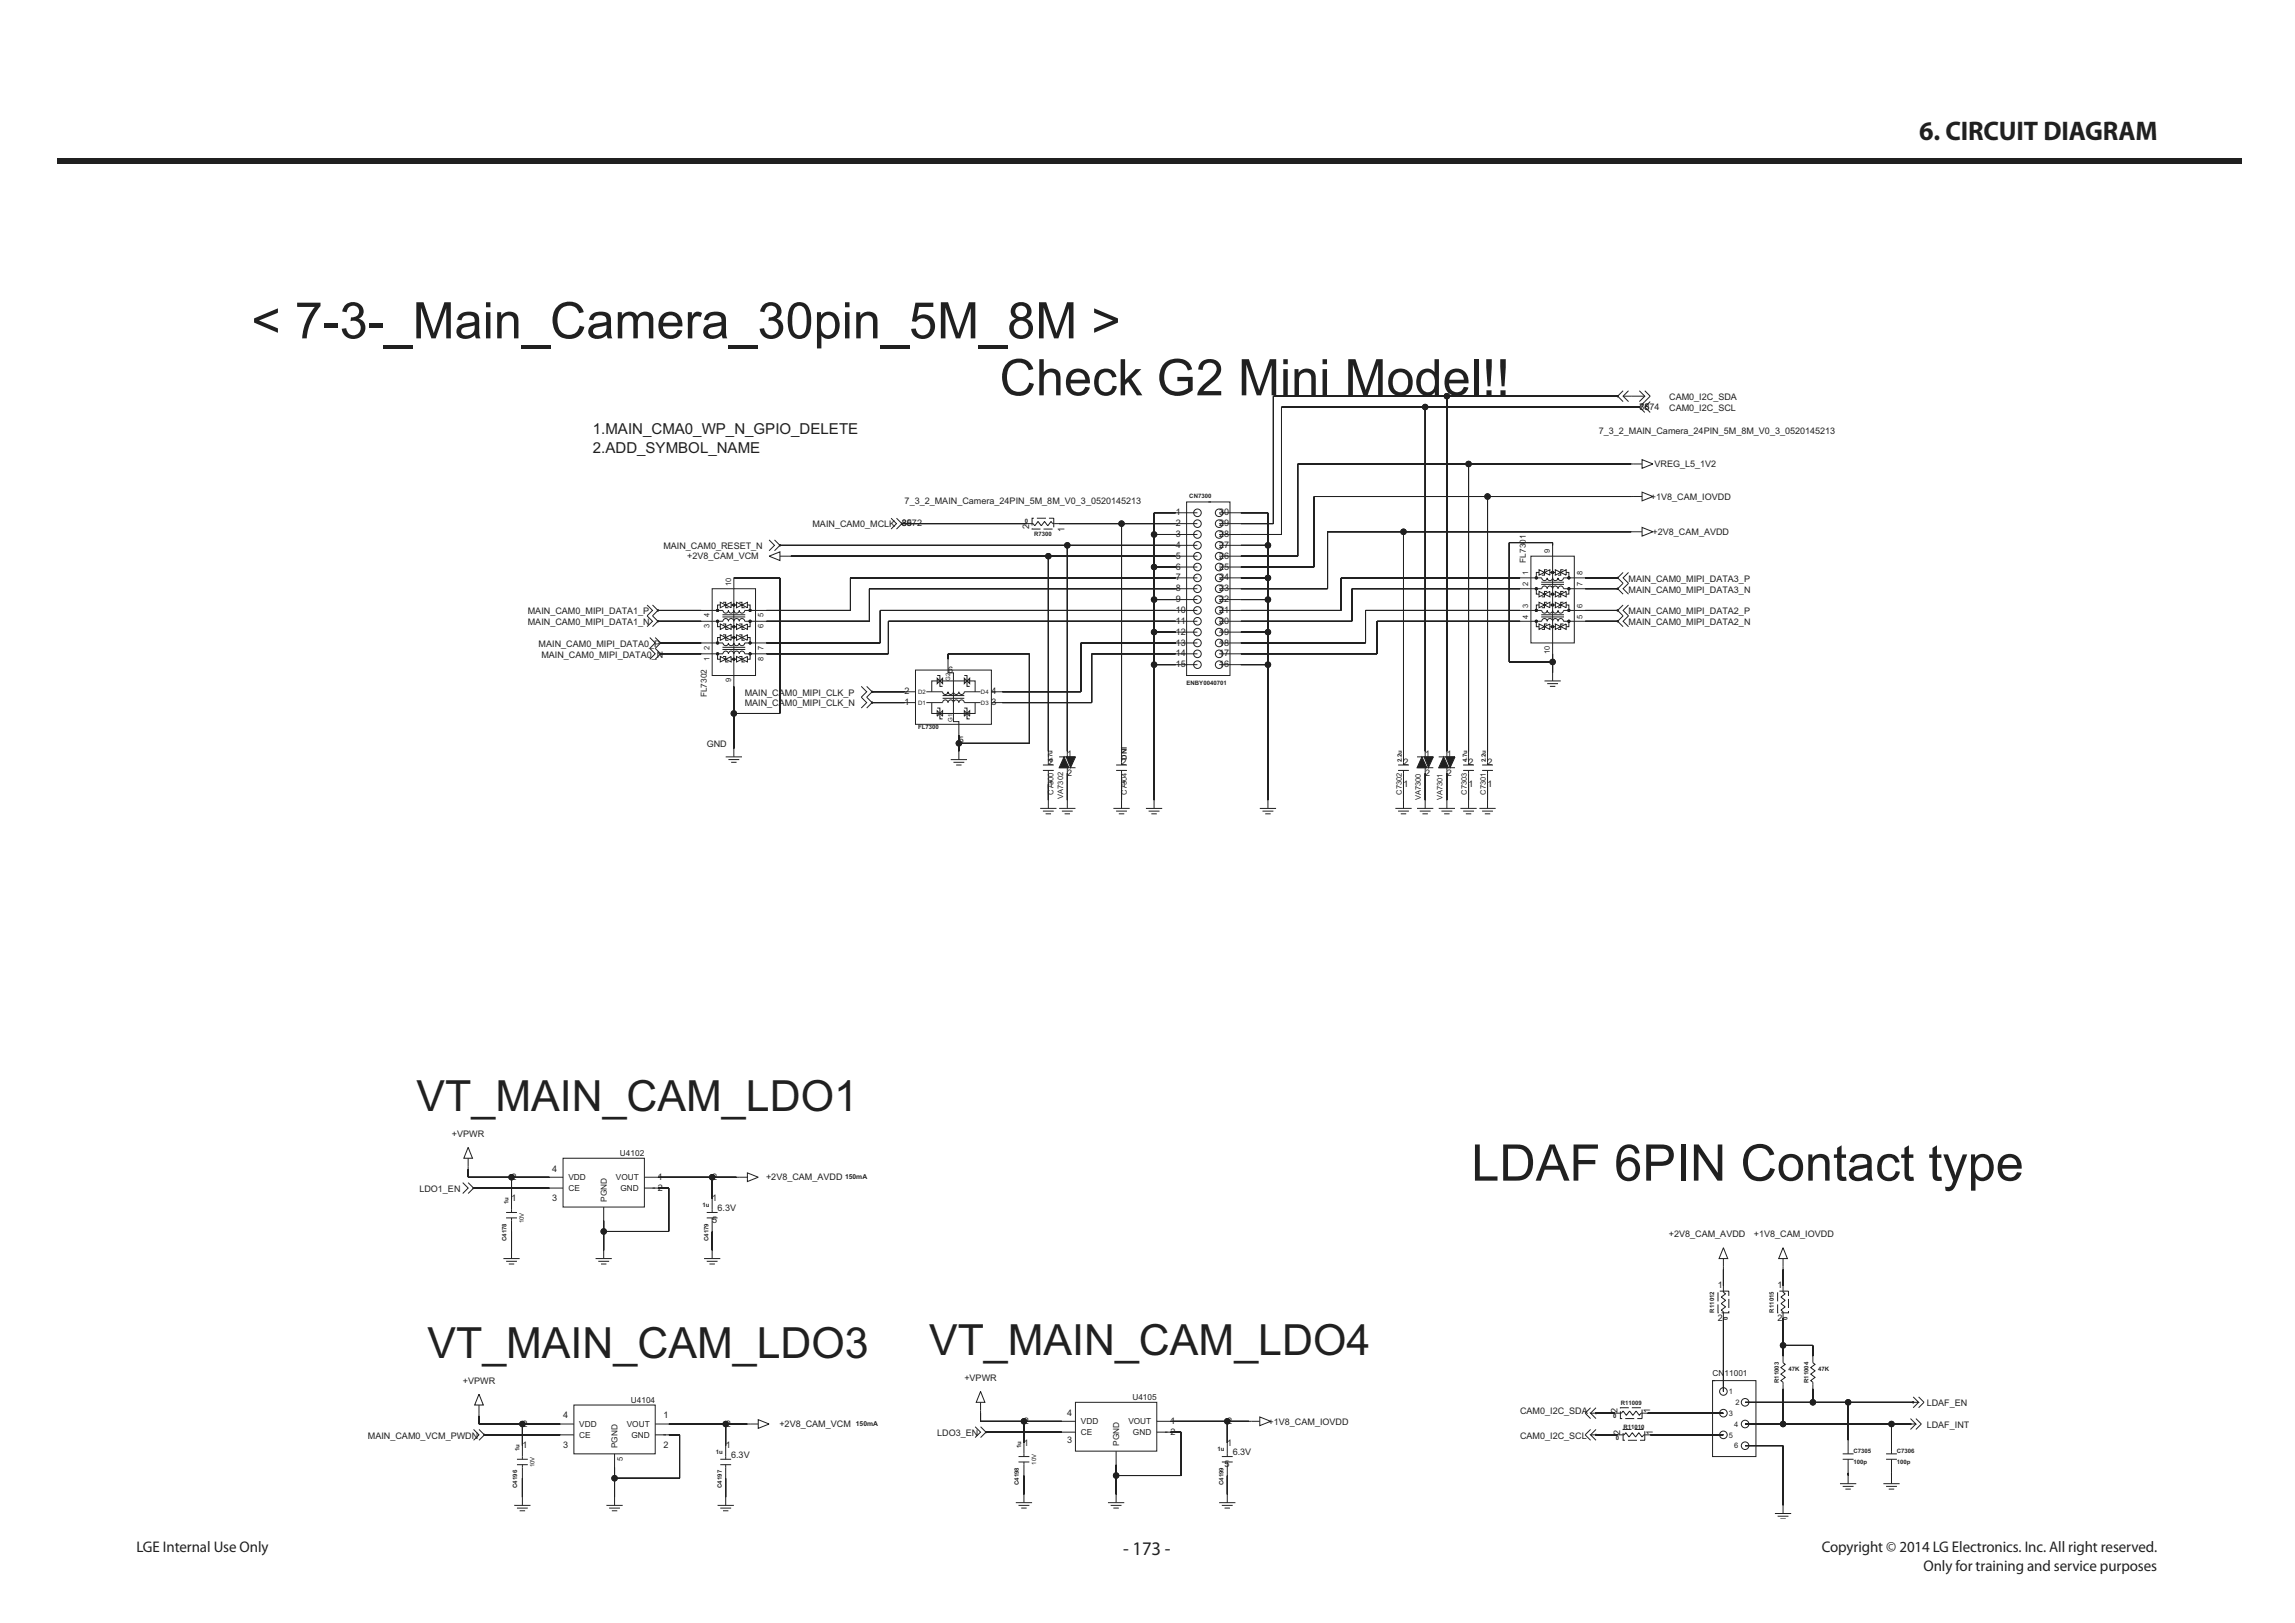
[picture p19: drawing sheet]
<svg xmlns="http://www.w3.org/2000/svg" width="420mm" height="297mm" viewBox="0 0 420 297" stroke-linecap="round" stroke-linejoin="round" font-family="sans-serif">
<defs><g id="words">
<g font-size="9.2" fill="#231f20">
<text x="46" y="61.9">&lt; 7-3-_Main_Camera_30pin_5M_8M &gt;</text>
<text x="183" y="72.4">Check G2 Mini Model!!</text>
<text x="269.4" y="216.1">LDAF 6PIN Contact type</text>
</g>
<g font-size="7.9" fill="#231f20">
<text x="76.3" y="203.3">VT_MAIN_CAM_LDO1</text>
<text x="78.3" y="248.5">VT_MAIN_CAM_LDO3</text>
<text x="170.1" y="248">VT_MAIN_CAM_LDO4</text>
</g>
<text font-size="4.9" fill="#231f20" x="351.4" y="25.7">6. CIRCUIT DIAGRAM</text>
<text font-size="3.5" fill="#231f20" x="205.6" y="284.6">- 173 -</text>
<g font-size="2.8" fill="#231f20">
<text x="108.5" y="79.5">1.MAIN_CMA0_WP_N_GPIO_DELETE</text>
<text x="108.5" y="82.9">2.ADD_SYMBOL_NAME</text>
<text x="25" y="284.1">LGE Internal Use Only</text>
<text x="333.5" y="284.1">Copyright © 2014 LG Electronics. Inc. All right reserved.</text>
<text x="352.2" y="287.5">Only for training and service purposes</text>
</g>
<g font-size="1.7" fill="#231f20">
<text x="300.1" y="75">78</text>
<text x="300.1" y="75">3574</text>
<text x="305.6" y="75.2">CAM0_I2C_SCL</text>
<text x="305.6" y="73.2">CAM0_I2C_SDA</text>
<text x="292.7" y="79.4">7_3_2_MAIN_Camera_24PIN_5M_8M_V0_3_0520145213</text>
<text x="302.9" y="85.5">VREG_L5_1V2</text>
<text x="165.6" y="92.3">7_3_2_MAIN_Camera_24PIN_5M_8M_V0_3_0520145213</text>
<text x="215.3" y="94.3">1</text>
<text x="223.2" y="94.3">30</text>
<text x="302.2" y="91.5">+1V8_CAM_IOVDD</text>
<text x="121.4" y="100.5">MAIN_CAM0_RESET_N</text>
<text x="148.7" y="96.5">MAIN_CAM0_MCLK</text>
<text x="165.1" y="96.3">80</text>
<text x="165.1" y="96.3">3572</text>
<text x="188.4" y="96.8" transform="rotate(-90 188.4 96.8)">2</text>
<text x="194.9" y="97.3" transform="rotate(-90 194.9 97.3)">1</text>
<text x="215.3" y="100.3">4</text>
<text x="215.3" y="98.3">3</text>
<text x="215.3" y="96.3">2</text>
<text x="223.2" y="100.3">27</text>
<text x="223.2" y="98.3">28</text>
<text x="223.2" y="96.3">29</text>
<text x="302.5" y="97.9">+2V8_CAM_AVDD</text>
<text x="125.8" y="102.4">+2V8_CAM_VCM</text>
<text x="215.3" y="106.2">7</text>
<text x="215.3" y="104.2">6</text>
<text x="215.3" y="102.3">5</text>
<text x="223.2" y="106.2">24</text>
<text x="223.2" y="104.2">25</text>
<text x="223.2" y="102.3">26</text>
<text x="298.1" y="106.5">MAIN_CAM0_MIPI_DATA3_P</text>
<text x="96.6" y="112.4">MAIN_CAM0_MIPI_DATA1_P</text>
<text x="215.3" y="112.2">10</text>
<text x="215.3" y="110.2">9</text>
<text x="215.3" y="108.2">8</text>
<text x="223.2" y="112.2">21</text>
<text x="223.2" y="110.2">22</text>
<text x="223.2" y="108.2">23</text>
<text x="298.1" y="112.4">MAIN_CAM0_MIPI_DATA2_P</text>
<text x="298.1" y="108.4">MAIN_CAM0_MIPI_DATA3_N</text>
<text x="96.6" y="114.4">MAIN_CAM0_MIPI_DATA1_N</text>
<text x="98.6" y="118.4">MAIN_CAM0_MIPI_DATA0_P</text>
<text x="215.3" y="118.1">13</text>
<text x="215.3" y="116.2">12</text>
<text x="215.3" y="114.2">11</text>
<text x="223.2" y="118.1">18</text>
<text x="223.2" y="116.2">19</text>
<text x="223.2" y="114.2">20</text>
<text x="298.1" y="114.4">MAIN_CAM0_MIPI_DATA2_N</text>
<text x="99.1" y="120.4">MAIN_CAM0_MIPI_DATA0_N</text>
<text x="173.6" y="123.1">6</text>
<text x="215.3" y="122.1">15</text>
<text x="215.3" y="120.1">14</text>
<text x="223.2" y="122.1">16</text>
<text x="223.2" y="120.1">17</text>
<text x="136.3" y="129.3">MAIN_CAM0_MIPI_CLK_N</text>
<text x="136.3" y="127.3">MAIN_CAM0_MIPI_CLK_P</text>
<text x="165.6" y="127.1">2</text>
<text x="165.6" y="129.1">1</text>
<text x="181.5" y="129.1">3</text>
<text x="181.5" y="127.1">4</text>
<text x="129.4" y="136.7">GND</text>
<text x="175.5" y="136">5</text>
<text x="191.9" y="143.9">1</text>
<text x="191.9" y="140">2</text>
<text x="195.4" y="142">2</text>
<text x="195.4" y="138.5">1</text>
<text x="205.3" y="143.9">1</text>
<text x="205.3" y="140">2</text>
<text x="256.9" y="143.9">1</text>
<text x="256.9" y="140">2</text>
<text x="260.9" y="142">2</text>
<text x="260.9" y="138.5">1</text>
<text x="264.9" y="142">2</text>
<text x="264.9" y="138.5">1</text>
<text x="268.9" y="143.9">1</text>
<text x="268.9" y="140">2</text>
<text x="272.3" y="143.9">1</text>
<text x="272.3" y="140">2</text>
<text x="82.7" y="208.1">+VPWR</text>
<text x="93.6" y="215.9">2</text>
<text x="101.1" y="214.4">4</text>
<text x="120.5" y="215.9">1</text>
<text x="130.4" y="215.9">2</text>
<text x="76.8" y="218.1">LDO1_EN</text>
<text x="93.6" y="219.9">1</text>
<text x="101.1" y="219.9">3</text>
<text x="120.5" y="217.9">2</text>
<text x="130.4" y="219.9">1</text>
<text x="131.4" y="221.6">6.3V</text>
<text x="140.2" y="216">+2V8_CAM_AVDD</text>
<text x="130.4" y="223.9">5</text>
<text x="305.5" y="226.5">+2V8_CAM_AVDD</text>
<text x="321.1" y="226.5">+1V8_CAM_IOVDD</text>
<text x="314.5" y="235.8">1</text>
<text x="325.4" y="235.8">1</text>
<text x="314.5" y="241.7">2</text>
<text x="325.4" y="241.7">2</text>
<text x="84.7" y="253.3">+VPWR</text>
<text x="176.6" y="252.8">+VPWR</text>
<text x="352.7" y="257.3">LDAF_EN</text>
<text x="67.3" y="263.3">MAIN_CAM0_VCM_PWDN</text>
<text x="95.6" y="261.1">2</text>
<text x="103.1" y="259.6">4</text>
<text x="121.4" y="259.6">1</text>
<text x="132.9" y="261.1">2</text>
<text x="142.7" y="261.2">+2V8_CAM_VCM</text>
<text x="171.6" y="262.8">LDO3_EN</text>
<text x="187.5" y="260.6">2</text>
<text x="195.4" y="259.1">4</text>
<text x="214.3" y="262.6">2</text>
<text x="214.3" y="260.6">1</text>
<text x="224.7" y="260.6">2</text>
<text x="232.2" y="260.7">+1V8_CAM_IOVDD</text>
<text x="278.3" y="263.3">CAM0_I2C_SCL</text>
<text x="278.3" y="258.8">CAM0_I2C_SDA</text>
<text x="296.1" y="258.6" transform="rotate(-90 296.1 258.6)">2</text>
<text x="296.6" y="262.6" transform="rotate(-90 296.6 262.6)">2</text>
<text x="302.1" y="258.6" transform="rotate(-90 302.1 258.6)">1</text>
<text x="302.6" y="262.6" transform="rotate(-90 302.6 262.6)">1</text>
<text x="352.7" y="261.3">LDAF_INT</text>
<text x="95.6" y="265.1">1</text>
<text x="103.1" y="265.1">3</text>
<text x="121.4" y="265.1">2</text>
<text x="132.9" y="265.1">1</text>
<text x="133.9" y="266.8">6.3V</text>
<text x="187.5" y="264.6">1</text>
<text x="195.4" y="264.1">3</text>
<text x="224.2" y="268.5">5</text>
<text x="224.7" y="264.6">1</text>
<text x="225.7" y="266.3">6.3V</text>
</g>
<g font-size="1.5" fill="#231f20">
<text x="279.3" y="103" transform="rotate(-90 279.3 103)">FL7301</text>
<text x="129.4" y="127.6" transform="rotate(-90 129.4 127.6)">FL7302</text>
<text x="104.1" y="216">VDD</text>
<text x="112.8" y="216">VOUT</text>
<text x="113.5" y="211.5">U4102</text>
<text x="104.1" y="218">CE</text>
<text x="111.1" y="219.9" transform="rotate(-90 111.1 219.9)">PGND</text>
<text x="113.6" y="218">GND</text>
<text x="313.5" y="251.9">CN11001</text>
<text x="115.5" y="256.7">U4104</text>
<text x="207.3" y="256.2">U4105</text>
<text x="106.1" y="261.2">VDD</text>
<text x="106.1" y="263.2">CE</text>
<text x="114.7" y="261.2">VOUT</text>
<text x="115.6" y="263.2">GND</text>
<text x="197.9" y="260.7">VDD</text>
<text x="197.9" y="262.7">CE</text>
<text x="206.6" y="260.7">VOUT</text>
<text x="207.4" y="262.7">GND</text>
<text x="113.1" y="265.1" transform="rotate(-90 113.1 265.1)">PGND</text>
<text x="204.9" y="264.6" transform="rotate(-90 204.9 264.6)">PGND</text>
</g>
<g font-size="1.4" fill="#231f20">
<text x="283.7" y="101.3" transform="rotate(-90 283.7 101.3)">9</text>
<text x="133.9" y="107.3" transform="rotate(-90 133.9 107.3)">10</text>
<text x="279.8" y="107.3" transform="rotate(-90 279.8 107.3)">2</text>
<text x="279.8" y="105.3" transform="rotate(-90 279.8 105.3)">1</text>
<text x="289.7" y="107.3" transform="rotate(-90 289.7 107.3)">7</text>
<text x="289.7" y="105.3" transform="rotate(-90 289.7 105.3)">8</text>
<text x="129.9" y="113" transform="rotate(-90 129.9 113)">4</text>
<text x="139.8" y="113" transform="rotate(-90 139.8 113)">5</text>
<text x="279.8" y="113.2" transform="rotate(-90 279.8 113.2)">4</text>
<text x="279.8" y="111.2" transform="rotate(-90 279.8 111.2)">3</text>
<text x="289.7" y="113.2" transform="rotate(-90 289.7 113.2)">5</text>
<text x="289.7" y="111.2" transform="rotate(-90 289.7 111.2)">6</text>
<text x="129.9" y="118.9" transform="rotate(-90 129.9 118.9)">2</text>
<text x="129.9" y="115" transform="rotate(-90 129.9 115)">3</text>
<text x="139.8" y="118.9" transform="rotate(-90 139.8 118.9)">7</text>
<text x="139.8" y="115" transform="rotate(-90 139.8 115)">6</text>
<text x="283.7" y="119.7" transform="rotate(-90 283.7 119.7)">10</text>
<text x="129.9" y="120.9" transform="rotate(-90 129.9 120.9)">1</text>
<text x="133.9" y="124.9" transform="rotate(-90 133.9 124.9)">9</text>
<text x="139.8" y="120.9" transform="rotate(-90 139.8 120.9)">8</text>
<text x="206.3" y="139" transform="rotate(-90 206.3 139)">DNI</text>
<text x="192.9" y="145.5" transform="rotate(-90 192.9 145.5)">C7300</text>
<text x="194.6" y="146.2" transform="rotate(-90 194.6 146.2)">VA7302</text>
<text x="206.3" y="145.5" transform="rotate(-90 206.3 145.5)">C7304</text>
<text x="256.7" y="145.5" transform="rotate(-90 256.7 145.5)">C7302</text>
<text x="260.1" y="146.5" transform="rotate(-90 260.1 146.5)">VA7300</text>
<text x="264.1" y="146.5" transform="rotate(-90 264.1 146.5)">VA7301</text>
<text x="268.6" y="145.5" transform="rotate(-90 268.6 145.5)">C7303</text>
<text x="272" y="145.5" transform="rotate(-90 272 145.5)">C7301</text>
<text x="316.5" y="255.2">1</text>
<text x="317.7" y="257.1">2</text>
<text x="316.5" y="263.1">5</text>
<text x="316.5" y="259.1">3</text>
<text x="317.5" y="261.1">4</text>
<text x="114" y="267.3" transform="rotate(-90 114 267.3)">5</text>
<text x="317.5" y="265.1">6</text>
</g>
<g font-size="1.2" fill="#231f20">
<text x="154.7" y="215.7">150mA</text>
<text x="156.7" y="260.9">150mA</text>
</g>
<g font-size="1.1" fill="#231f20">
<text x="187.6" y="95.6">0</text>
<text x="217.7" y="91.2">CN7300</text>
<text x="189.3" y="98.1">R7300</text>
<text x="174" y="124.6" transform="rotate(-90 174 124.6)">G2</text>
<text x="217.2" y="125.4">ENBY0040701</text>
<text x="168.1" y="129">D1</text>
<text x="168.1" y="127">D2</text>
<text x="179.6" y="127">D4</text>
<text x="179.6" y="129">D3</text>
<text x="168.1" y="133.4">FL7300</text>
<text x="174.4" y="132.1" transform="rotate(-90 174.4 132.1)">G1</text>
<text x="192.7" y="139.5" transform="rotate(-90 192.7 139.5)">4.7u</text>
<text x="256.7" y="139.5" transform="rotate(-90 256.7 139.5)">2.2u</text>
<text x="268.6" y="139.5" transform="rotate(-90 268.6 139.5)">4.7u</text>
<text x="272" y="139.5" transform="rotate(-90 272 139.5)">2.2u</text>
<text x="93.1" y="220.4" transform="rotate(-90 93.1 220.4)">1u</text>
<text x="128.6" y="220.9">1u</text>
<text x="92.7" y="227.1" transform="rotate(-90 92.7 227.1)">C4178</text>
<text x="95.9" y="223.9" transform="rotate(-90 95.9 223.9)">10V</text>
<text x="129.7" y="227.1" transform="rotate(-90 129.7 227.1)">C4179</text>
<text x="313.8" y="240.2" transform="rotate(-90 313.8 240.2)">R11012</text>
<text x="316.3" y="241.6" transform="rotate(-90 316.3 241.6)">0</text>
<text x="324.7" y="240.2" transform="rotate(-90 324.7 240.2)">R11015</text>
<text x="327.2" y="241.6" transform="rotate(-90 327.2 241.6)">0</text>
<text x="327.4" y="251">47K</text>
<text x="332.9" y="251">47K</text>
<text x="296.7" y="257.1">R11009</text>
<text x="325.7" y="253.1" transform="rotate(-90 325.7 253.1)">R11003</text>
<text x="331.1" y="253.1" transform="rotate(-90 331.1 253.1)">R11004</text>
<text x="295.4" y="259.6">0</text>
<text x="295.8" y="263.6">0</text>
<text x="297.2" y="261.6">R11010</text>
<text x="95.1" y="265.6" transform="rotate(-90 95.1 265.6)">1u</text>
<text x="97.9" y="268.6" transform="rotate(-90 97.9 268.6)">10V</text>
<text x="131.1" y="266.1">1u</text>
<text x="186.9" y="265.1" transform="rotate(-90 186.9 265.1)">1u</text>
<text x="189.7" y="268.1" transform="rotate(-90 189.7 268.1)">10V</text>
<text x="222.9" y="265.6">1u</text>
<text x="339.3" y="265.9">C7305</text>
<text x="339.3" y="267.9">100p</text>
<text x="347.3" y="265.9">C7306</text>
<text x="347.3" y="267.9">100p</text>
<text x="94.7" y="272.3" transform="rotate(-90 94.7 272.3)">C4196</text>
<text x="132.2" y="272.3" transform="rotate(-90 132.2 272.3)">C4197</text>
<text x="186.5" y="271.8" transform="rotate(-90 186.5 271.8)">C4198</text>
<text x="224" y="271.8" transform="rotate(-90 224 271.8)">C4199</text>
</g>
</g></defs>
<path d="M10.4 29h400v1h-400z" fill="#231f20"/>
<g fill="none" stroke="#231f20" stroke-width=".18">
<path d="M188 95.8h1.1M192.7 95.8h1.2M315.5 228.4l.8 1.9h-1.6zM315.5 230.3v2M315.5 235.3v1.2M326.4 228.4l.8 1.9h-1.6zM326.4 230.3v2M326.4 235.3v1.2M295.7 258.6h1.2M300.4 258.6h1.2M313.5 252.7h8v13.9h-8zM313.5 252.7h.5"/>
<path d="M315.5 240.1v1.2M326.4 248.2v1.2l.4 .3-.8 .6 .8 .6-.8 .6 .8 .6-.8 .6 .4 .3v1.2M326.4 240.1v1.2M331.9 248.2v1.2l.4 .3-.8 .6 .8 .6-.8 .6 .8 .6-.8 .6 .4 .3v1.2M349.8 259.6l1 1h-1M350.8 259.6l.9 1-.9 1M296.2 262.6h1.1M300.9 262.6h1.2M324.9 277h3M325.4 277.5h2M325.9 278h1M326.4 275.5v1.5"/>
<path d="M336.9 271.5h2.9M337.4 272h1.9M337.4 266.1h1.9M337.4 267.1h1.9M337.8 272.5h1M338.3 270.1v1.4M338.3 263.6v2.5M338.3 267.1v2.5M344.8 271.5h3M345.3 272h2M345.3 266.1h2M345.3 267.1h2"/>
<path d="M345.8 272.5h1M346.3 270.1v1.4M346.3 263.6v2.5M346.3 267.1v2.5M349.8 260.6h.1M350.8 260.6l-1 1"/>
<circle cx="315.5" cy="258.6" r=".69"/>
<circle cx="315.5" cy="254.7" r=".69"/>
<circle cx="319.5" cy="256.7" r=".7"/>
<circle cx="315.5" cy="262.6" r=".69"/>
<circle cx="319.5" cy="260.6" r=".69"/>
<circle cx="319.5" cy="264.6" r=".69"/>
</g>
<g fill="none" stroke="#231f20" stroke-width=".18" stroke-dasharray="1.7 .6" stroke-linecap="butt">
<path d="M189.4 96.2l-.3-.4M189.7 95.8l-.3 .4M190 95.4l-.3 .4M190.3 95.8l-.3-.4M190.6 96.2l-.3-.4M190.9 95.8l-.3 .4M191.2 95.4l-.3 .4M191.5 95.8l-.3-.4M191.8 96.2l-.3-.4M192.1 95.8l-.3 .4M192.4 95.4l-.3 .4M192.7 95.8l-.3-.4"/>
<path d="M192.9 94.8v2h-4v-2h4M315.1 237.4l.4 .3M315.1 238.6l.4 .3M315.1 239.8l.4 .3M315.5 236.5l.4 .3M315.5 237.1l-.4 .3M315.5 237.7l.4 .3M315.5 238.3l-.4 .3M315.5 238.9l.4 .3M315.5 239.5l-.4 .3M315.9 236.8l-.4 .3M315.9 238l-.4 .3"/>
<path d="M315.9 239.2l-.4 .3M316.5 236.3h-2v4h2v-4M326 237.4l.4 .3M326 238.6l.4 .3M326 239.8l.4 .3M326.4 236.5l.4 .3M326.4 237.1l-.4 .3M326.4 237.7l.4 .3M326.4 238.3l-.4 .3M326.4 238.9l.4 .3M326.4 239.5l-.4 .3M326.8 236.8l-.4 .3"/>
<path d="M326.8 238l-.4 .3M326.8 239.2l-.4 .3M327.4 236.3h-2v4h2v-4M297.1 258.2l-.2 .4M297.4 258.6l-.3-.4M297.7 259l-.3-.4M298 258.6l-.3 .4M298.3 258.2l-.3 .4M298.6 258.6l-.3-.4M298.9 259l-.3-.4M299.2 258.6l-.3 .4M299.5 258.2l-.3 .4"/>
<path d="M299.8 258.6l-.3-.4M300.1 259l-.3-.4M300.4 258.6l-.3 .4M300.6 259.6v-2h-3.9v2h3.9M297.6 262.2l-.3 .4M297.9 262.6l-.3-.4M298.2 263l-.3-.4M298.5 262.6l-.3 .4M298.8 262.2l-.3 .4M299.1 262.6l-.3-.4M299.4 263l-.3-.4M299.7 262.6l-.3 .4"/>
<path d="M300 262.2l-.3 .4M300.3 262.6l-.3-.4M300.6 263l-.3-.4M300.9 262.6l-.3 .4M301.1 263.6v-2h-4v2h4"/>
</g>
<circle cx="349.8" cy="260.6" r=".1" fill="#231f20"/>
<g fill="none" stroke="#231f20" stroke-width=".18">
<path d="M350.3 255.7l1 1h-1M350.3 256.7h.1M351.3 255.7l.9 1-.9 .9M351.3 256.7l-1 .9"/>
<circle cx="349.8" cy="260.6" r=".1"/>
</g>
<circle cx="350.3" cy="256.6" r=".1" fill="#231f20"/>
<g fill="none" stroke="#231f20" stroke-width=".18">
<path d="M291.2 261.6l-1 1 1 1M292.2 262.6h-1l1 1M292.2 262.6h.1M292.2 261.6l-1 1"/>
<circle cx="350.3" cy="256.6" r=".1"/>
</g>
<circle cx="292.2" cy="262.6" r=".1" fill="#231f20"/>
<g fill="none" stroke="#231f20" stroke-width=".18">
<path d="M291.2 257.6l-1 1 1 1M292.2 258.6h-1l1 1M292.2 258.6h.1M292.2 257.6l-1 1"/>
<circle cx="292.2" cy="262.6" r=".1"/>
</g>
<circle cx="292.2" cy="258.6" r=".1" fill="#231f20"/>
<g fill="none" stroke="#231f20" stroke-width=".18">
<path d="M215.3 93.9h3.9M215.3 95.8h3.9M215.3 97.8h3.9M215.3 99.8h3.9M217.2 91.9h8v31.7h-8zM221.2 91.9h.5M223.2 93.9h4M223.2 95.8h4M223.2 97.8h4M223.2 99.8h4M215.3 101.8h3.9M215.3 103.8h3.9"/>
<path d="M215.3 105.8h3.9M215.3 107.7h3.9M215.3 109.7h3.9M215.3 111.7h3.9M215.3 113.7h3.9M215.3 115.7h3.9M215.3 117.7h3.9M215.3 119.7h3.9M223.2 101.8h4M223.2 103.8h4M223.2 105.8h4M223.2 107.7h4"/>
<path d="M223.2 109.7h4M223.2 111.7h4M223.2 113.7h4M223.2 115.7h4M223.2 117.7h4M223.2 119.7h4M157.7 125.6l1 1-1 1M158.7 125.6l1 1-1 1M174.1 139h2.9M174.6 139.5h1.9M175.5 137.5v1.5M215.3 121.6h3.9"/>
<path d="M223.2 121.6h4M175 140h1M209.8 148h3M210.3 148.5h2M210.8 148.9h1M211.3 146.5v1.5M230.6 148h3M231.1 148.5h2M231.6 148.9h1M232.1 146.5v1.5"/>
<circle cx="219.2" cy="97.8" r=".69"/>
<circle cx="219.2" cy="93.9" r=".69"/>
<circle cx="219.2" cy="95.8" r=".69"/>
<circle cx="219.2" cy="99.8" r=".69"/>
<circle cx="223.2" cy="97.8" r=".69"/>
<circle cx="223.2" cy="95.8" r=".69"/>
<circle cx="223.2" cy="93.9" r=".69"/>
<circle cx="223.2" cy="99.8" r=".69"/>
<circle cx="219.2" cy="115.7" r=".69"/>
<circle cx="219.2" cy="101.8" r=".69"/>
<circle cx="219.2" cy="109.7" r=".69"/>
<circle cx="219.2" cy="111.7" r=".69"/>
<circle cx="219.2" cy="103.8" r=".69"/>
<circle cx="219.2" cy="117.7" r=".69"/>
<circle cx="219.2" cy="119.7" r=".69"/>
<circle cx="219.2" cy="105.8" r=".69"/>
<circle cx="219.2" cy="113.7" r=".69"/>
<circle cx="219.2" cy="107.8" r=".69"/>
<circle cx="223.2" cy="115.7" r=".69"/>
<circle cx="223.2" cy="119.7" r=".69"/>
<circle cx="223.2" cy="111.7" r=".69"/>
<circle cx="223.2" cy="117.7" r=".69"/>
<circle cx="223.2" cy="103.8" r=".69"/>
<circle cx="223.2" cy="109.7" r=".69"/>
<circle cx="223.2" cy="101.8" r=".69"/>
<circle cx="223.2" cy="113.7" r=".69"/>
<circle cx="223.2" cy="105.8" r=".69"/>
<circle cx="223.2" cy="107.7" r=".69"/>
<circle cx="219.2" cy="121.6" r=".69"/>
<circle cx="223.2" cy="121.6" r=".69"/>
<circle cx="292.2" cy="258.6" r=".1"/>
</g>
<circle cx="159.7" cy="126.6" r=".1" fill="#231f20"/>
<g fill="none" stroke="#231f20" stroke-width=".18">
<path d="M157.7 127.6l1 1-1 1M158.7 127.6l1 1-1 1"/>
<circle cx="159.7" cy="126.6" r=".1"/>
</g>
<circle cx="159.7" cy="128.6" r=".1" fill="#231f20"/>
<g fill="none" stroke="#231f20" stroke-width=".18">
<path d="M118.5 110.7l1 1-1 1M119.5 110.7l1 1-1 1"/>
<circle cx="159.7" cy="128.6" r=".1"/>
</g>
<circle cx="120.5" cy="111.7" r=".1" fill="#231f20"/>
<g fill="none" stroke="#231f20" stroke-width=".18">
<path d="M118.5 112.7l1 1-1 1M119.5 112.7l1 1-1 1"/>
<circle cx="120.5" cy="111.7" r=".1"/>
</g>
<circle cx="120.5" cy="113.7" r=".1" fill="#231f20"/>
<g fill="none" stroke="#231f20" stroke-width=".18">
<path d="M119 116.7l1 1-1 1M120 116.7l.9 1-.9 1"/>
<circle cx="120.5" cy="113.7" r=".1"/>
</g>
<circle cx="120.9" cy="117.7" r=".1" fill="#231f20"/>
<g fill="none" stroke="#231f20" stroke-width=".18">
<path d="M119 118.7l1 1-1 1M120 118.7l.9 1-.9 1"/>
<circle cx="120.9" cy="117.7" r=".1"/>
</g>
<circle cx="120.9" cy="119.7" r=".1" fill="#231f20"/>
<g fill="none" stroke="#231f20" stroke-width=".18">
<path d="M140.8 98.8l1 1-1 1M141.8 98.8l1 1-1 1M132.9 138.5h2.9M133.4 139h1.9M133.9 139.5h.9M134.3 137v1.5"/>
<circle cx="120.9" cy="119.7" r=".1"/>
</g>
<circle cx="142.8" cy="99.8" r=".1" fill="#231f20"/>
<g fill="none" stroke="#231f20" stroke-width=".18">
<path d="M195.4 137.5v1M193.9 148h3M194.4 148.4h2M194.9 148.9h1M195.4 146.5v1.5M195.4 140.5v1"/>
<circle cx="142.8" cy="99.8" r=".1"/>
</g>
<path d="M195.2 138.5h1.7l-.9 2z" fill="#231f20"/>
<path d="M195.2 138.5h1.7l-.9 2z" fill="none" stroke="#231f20" stroke-width=".18"/>
<path d="M194.8 138.5l.9 2h-1.8z" fill="#231f20"/>
<path d="M301.1 73.5l-1 1 1 1M302.1 73.5l-1 1 1 1M193.9 138.5h3M194.8 138.5l.9 2h-1.8zM193.9 140.5h3" fill="none" stroke="#231f20" stroke-width=".18"/>
<circle cx="300.1" cy="74.5" r=".1" fill="#231f20"/>
<g fill="none" stroke="#231f20" stroke-width=".18">
<path d="M296.2 72.5h.1M297.1 72.5h4M297.1 71.5l-.9 1 .9 1M298.1 71.5l-1 1 1 1M300.1 71.5l1 1-1 1M301.1 71.5l1 1-1 1"/>
<circle cx="300.1" cy="74.5" r=".1"/>
</g>
<circle cx="296.2" cy="72.5" r=".1" fill="#231f20"/>
<g fill="none" stroke="#231f20" stroke-width=".18">
<path d="M163.1 94.8l1 1-1 1M164.1 94.8l1 1-1 1"/>
<circle cx="296.2" cy="72.5" r=".1"/>
</g>
<circle cx="165.1" cy="95.8" r=".1" fill="#231f20"/>
<g fill="none" stroke="#231f20" stroke-width=".18">
<path d="M298.6 90.9h2M298.6 97.3h2M300.6 90.1l2 .8-2 .8zM300.6 96.5l2 .8-2 .8zM191.9 137.5v2.5M260.9 137.5v1M190.4 148h3M190.9 140h2M190.9 141h2M190.9 148.4h2M191.4 148.9h1M191.9 146.5v1.5"/>
<path d="M191.9 141v2.5M260.9 140.5v1"/>
<circle cx="165.1" cy="95.8" r=".1"/>
</g>
<path d="M260.7 138.5h1.7l-.9 2z" fill="#231f20"/>
<path d="M260.7 138.5h1.7l-.9 2z" fill="none" stroke="#231f20" stroke-width=".18"/>
<path d="M260.3 138.5l.9 2h-1.8z" fill="#231f20"/>
<path d="M259.4 138.5h3M260.3 138.5l.9 2h-1.8zM264.9 137.5v1M259.4 140.5h3M264.9 140.5v1" fill="none" stroke="#231f20" stroke-width=".18"/>
<path d="M264.7 138.5h1.7l-.9 2z" fill="#231f20"/>
<path d="M264.7 138.5h1.7l-.9 2z" fill="none" stroke="#231f20" stroke-width=".18"/>
<path d="M264.3 138.5l.9 2h-1.8z" fill="#231f20"/>
<g fill="none" stroke="#231f20" stroke-width=".18">
<path d="M297.2 112.7l-1 1 1 1M298.1 112.7l-.9 1 .9 1M205.3 137.5v2.5M256.9 137.5v2.5M263.4 138.5h3M264.3 138.5l.9 2h-1.8zM268.9 137.5v2.5M272.3 137.5v2.5M282.8 124.6h2.9M283.3 125.1h1.9M283.7 125.6h1M284.2 123.1v1.5"/>
<path d="M203.8 148h3M204.3 148.4h2M204.3 140h2M204.3 141h2M204.8 148.9h1M205.3 146.5v1.5M205.3 141v2.5M255.5 148h2.9M256 148.4h1.9M256 140h1.9M256 141h1.9M256.4 148.9h1"/>
<path d="M256.9 146.5v1.5M256.9 141v2.5M259.4 148h3M259.9 148.4h2M260.4 148.9h1M260.9 146.5v1.5M263.4 140.5h3M263.4 148h3M263.9 148.4h2M264.4 148.9h1M264.9 146.5v1.5M267.4 148h2.9"/>
<path d="M267.9 148.4h1.9M267.9 140h2M267.9 141h2M268.4 148.9h1M268.9 146.5v1.5M268.9 141v2.5M270.8 148h3M271.3 148.4h2M271.3 140h2M271.3 141h2M271.8 148.9h1M272.3 146.5v1.5"/>
<path d="M272.3 141v2.5"/>
</g>
<circle cx="296.2" cy="113.7" r=".1" fill="#231f20"/>
<g fill="none" stroke="#231f20" stroke-width=".18">
<path d="M297.1 110.7l-.9 1 .9 1M298.1 110.7l-1 1 1 1"/>
<circle cx="296.2" cy="113.7" r=".1"/>
</g>
<circle cx="296.2" cy="111.7" r=".1" fill="#231f20"/>
<g fill="none" stroke="#231f20" stroke-width=".18">
<path d="M297.1 106.8l-.9 .9 .9 1M298.1 106.8l-1 .9 1 1"/>
<circle cx="296.2" cy="111.7" r=".1"/>
</g>
<circle cx="296.2" cy="107.7" r=".1" fill="#231f20"/>
<g fill="none" stroke="#231f20" stroke-width=".18">
<path d="M297.1 104.8l-.9 1 .9 1M298.1 104.8l-1 1 1 1"/>
<circle cx="296.2" cy="107.7" r=".1"/>
</g>
<circle cx="296.2" cy="105.8" r=".1" fill="#231f20"/>
<g fill="none" stroke="#231f20" stroke-width=".18">
<path d="M284.2 99.8v19.9M298.6 84.9h2M300.6 84.1l2 .8-2 .8zM140.8 101.8l2-.8v1.6zM142.8 101.8h2M280.3 101.8h7.9v15.9h-7.9zM281.3 113.7v1h.5M281.3 107.7v1h.5M281.8 114.2l1 .5-1 .5zM281.8 108.2l1 .5-1 .5zM281.8 110.7h-.5v1M281.8 110.2l1 .5-1 .5z"/>
<path d="M281.8 104.8h-.5v1M281.8 104.3l1 .5-1 .5zM282.2 112.5h4.1M282.2 112.9h4.1M282.2 106.6h4.1M282.2 107h4.1M282.3 113.7h-4M282.3 107.7h-4M282.3 111.7h-4M282.3 105.8h-4M282.8 114.7l.9-.5v1zM282.8 110.7l.9-.5v1z"/>
<path d="M282.8 108.7l.9-.5v1zM282.8 104.8l.9-.5v1zM283.3 114.2h-.5v1h-.5M283.3 110.2h-.5v1h-.5M283.3 108.2h-.5v1h-.5M283.3 104.3h-.5v1h-.5M283.7 114.7h1M283.7 110.7h1M283.7 108.7h1M283.7 104.8h1M284.7 114.2l1 .5-1 .5zM284.7 110.2l1 .5-1 .5z"/>
<path d="M284.7 108.2l1 .5-1 .5zM284.7 104.3l1 .5-1 .5zM285.7 110.7l1-.5v1zM285.7 104.8l1-.5v1zM285.7 114.7l1-.5v1zM285.7 108.7l1-.5v1zM286.2 113.7h4M286.2 107.7h4M286.2 110.2h-.5v1h-.5M286.2 111.7h4M286.2 104.3h-.5v1h-.5M286.2 105.8h4"/>
<path d="M286.2 114.2h-.5v1h-.5M286.2 108.2h-.5v1h-.5M286.7 110.7h.5v1M286.7 104.8h.5v1M287.2 113.7v1h-.5M287.2 107.7v1h-.5"/>
<circle cx="296.2" cy="105.8" r=".1"/>
</g>
<circle cx="281.3" cy="105.8" r=".2" fill="#231f20"/>
<circle cx="281.3" cy="105.8" r=".2" fill="none" stroke="#231f20" stroke-width=".18"/>
<circle cx="284.2" cy="104.8" r=".2" fill="#231f20"/>
<circle cx="284.2" cy="104.8" r=".2" fill="none" stroke="#231f20" stroke-width=".18"/>
<circle cx="287.2" cy="105.8" r=".2" fill="#231f20"/>
<circle cx="287.2" cy="105.8" r=".2" fill="none" stroke="#231f20" stroke-width=".18"/>
<circle cx="287.2" cy="107.7" r=".2" fill="#231f20"/>
<circle cx="287.2" cy="107.7" r=".2" fill="none" stroke="#231f20" stroke-width=".18"/>
<circle cx="284.2" cy="108.7" r=".2" fill="#231f20"/>
<circle cx="284.2" cy="108.7" r=".2" fill="none" stroke="#231f20" stroke-width=".18"/>
<circle cx="281.3" cy="107.7" r=".2" fill="#231f20"/>
<circle cx="281.3" cy="107.7" r=".2" fill="none" stroke="#231f20" stroke-width=".18"/>
<circle cx="281.3" cy="111.7" r=".2" fill="#231f20"/>
<circle cx="281.3" cy="111.7" r=".2" fill="none" stroke="#231f20" stroke-width=".18"/>
<circle cx="284.2" cy="110.7" r=".2" fill="#231f20"/>
<circle cx="284.2" cy="110.7" r=".2" fill="none" stroke="#231f20" stroke-width=".18"/>
<circle cx="287.2" cy="111.7" r=".2" fill="#231f20"/>
<circle cx="287.2" cy="111.7" r=".2" fill="none" stroke="#231f20" stroke-width=".18"/>
<circle cx="287.2" cy="113.7" r=".2" fill="#231f20"/>
<circle cx="287.2" cy="113.7" r=".2" fill="none" stroke="#231f20" stroke-width=".18"/>
<circle cx="284.2" cy="114.7" r=".2" fill="#231f20"/>
<circle cx="284.2" cy="114.7" r=".2" fill="none" stroke="#231f20" stroke-width=".18"/>
<circle cx="281.3" cy="113.7" r=".2" fill="#231f20"/>
<g fill="none" stroke="#231f20" stroke-width=".18">
<path d="M128.4 119.7h4M128.4 111.7h4M128.4 117.7h4M128.4 113.7h4M130.4 107.7h7.9v15.9h-7.9zM131.4 119.7v1h.5M131.4 113.7v1h.5M131.9 116.2l1 .5-1 .5zM131.9 116.7h-.5v1M131.9 114.2l1 .5-1 .5zM131.9 110.2l1 .5-1 .5zM131.9 110.7h-.5v1"/>
<path d="M132.3 118.9h4.1M132.3 118.5h4.1M132.3 112.9h4.1M132.3 112.5h4.1M132.4 114.2h.5v1h.5M132.4 116.2h.5v1h.5M132.4 110.2h.5v1h.5M132.9 116.7l1-.5v1zM132.9 114.7l1-.5v1zM132.9 110.7l1-.5v1zM133.9 116.7h.9M133.9 114.7h.9"/>
<path d="M133.9 110.7h.9M134.3 105.8v19.8M134.8 116.2l1 .5-1 .5zM134.8 114.2l1 .5-1 .5zM134.8 110.2l1 .5-1 .5zM135.3 116.2h.5v1h.5M135.3 114.2h.5v1h.5M135.3 110.2h.5v1h.5M135.8 116.7l1-.5v1zM135.8 114.7l1-.5v1zM135.8 110.7l1-.5v1zM136.3 119.7h4"/>
<path d="M136.8 116.7h.5v1M136.8 110.7h.5v1M137.3 119.7v1h-.5M137.3 113.7v1h-.5M140.3 111.7h-4M140.3 117.7h-4M140.3 113.7h-4M282.3 105.8a.5 .5 0 0 0 .5 .5 .5 .5 0 0 0 .5-.5 .5 .5 0 0 0 .4 .5 .5 .5 0 0 0 .5-.5 .5 .5 0 0 0 .5 .5 .5 .5 0 0 0 .5-.5 .5 .5 0 0 0 .5 .5 .5 .5 0 0 0 .5-.5M282.3 107.7a.5 .5 0 0 1 .5-.4 .5 .5 0 0 1 .5 .4 .5 .5 0 0 1 .4-.4 .5 .5 0 0 1 .5 .4 .5 .5 0 0 1 .5-.4 .5 .5 0 0 1 .5 .4 .5 .5 0 0 1 .5-.4 .5 .5 0 0 1 .5 .4M282.3 111.7a.5 .5 0 0 0 .5 .5 .5 .5 0 0 0 .5-.5 .5 .5 0 0 0 .4 .5 .5 .5 0 0 0 .5-.5 .5 .5 0 0 0 .5 .5 .5 .5 0 0 0 .5-.5 .5 .5 0 0 0 .5 .5 .5 .5 0 0 0 .5-.5M282.3 113.7a.5 .5 0 0 1 .5-.5 .5 .5 0 0 1 .5 .5 .5 .5 0 0 1 .4-.5 .5 .5 0 0 1 .5 .5 .5 .5 0 0 1 .5-.5 .5 .5 0 0 1 .5 .5 .5 .5 0 0 1 .5-.5 .5 .5 0 0 1 .5 .5M131.9 120.2l1 .5-1 .4z"/>
<path d="M132.4 120.2h.5v.9h.5M132.9 120.7l1-.5v.9zM133.9 120.7h.9M134.8 120.2l1 .5-1 .4zM135.3 120.2h.5v.9h.5M135.8 120.7l1-.5v.9zM165.6 128.6h2M165.6 126.6h2M167.6 122.6h13.9v10h-13.9zM169.6 126.6h3a.5 .5 0 0 0 .5 .5 .5 .5 0 0 0 .5-.5 .5 .5 0 0 0 .5 .5 .5 .5 0 0 0 .5-.5 .5 .5 0 0 0 .4 .5 .5 .5 0 0 0 .5-.5 .5 .5 0 0 0 .5 .5 .5 .5 0 0 0 .5-.5h3M169.6 128.6h3a.5 .5 0 0 1 .5-.5 .5 .5 0 0 1 .5 .5 .5 .5 0 0 1 .5-.5 .5 .5 0 0 1 .5 .5 .5 .5 0 0 1 .4-.5 .5 .5 0 0 1 .5 .5 .5 .5 0 0 1 .5-.5 .5 .5 0 0 1 .5 .5h3M170.6 126.6v-2h7.9v2"/>
<path d="M170.6 128.6v2h7.9v-2M171.6 130.1l.5 .5-.5 .5zM171.6 123.6h.5v2h.5M171.6 129.6h.5v2h.5M171.6 124.1l.5 .5 .5-.5v1l-.5-.5-.5 .5zM172.1 130.6l.5-.5v1zM172.6 127.3h3.9M172.6 127.8h3.9M173.6 122.6v.5h1v9h.9v2.5M173.6 120.7v1.9M176.5 130.1l.5 .5-.5 .5zM176.5 124.1l.5 .5 .5-.5v1l-.5-.5-.5 .5z"/>
<path d="M176.5 123.6h.5v2h.5M176.5 129.6h.5v2h.5M177 130.6l.5-.5v1zM181.5 128.6h2M181.5 126.6h2"/>
<circle cx="281.3" cy="113.7" r=".2"/>
</g>
<circle cx="131.4" cy="119.7" r=".2" fill="#231f20"/>
<circle cx="131.4" cy="119.7" r=".2" fill="none" stroke="#231f20" stroke-width=".18"/>
<circle cx="134.3" cy="120.7" r=".2" fill="#231f20"/>
<circle cx="134.3" cy="120.7" r=".2" fill="none" stroke="#231f20" stroke-width=".18"/>
<circle cx="137.3" cy="119.7" r=".2" fill="#231f20"/>
<circle cx="137.3" cy="119.7" r=".2" fill="none" stroke="#231f20" stroke-width=".18"/>
<circle cx="137.3" cy="117.7" r=".2" fill="#231f20"/>
<circle cx="137.3" cy="117.7" r=".2" fill="none" stroke="#231f20" stroke-width=".18"/>
<circle cx="134.3" cy="116.7" r=".2" fill="#231f20"/>
<circle cx="134.3" cy="116.7" r=".2" fill="none" stroke="#231f20" stroke-width=".18"/>
<circle cx="131.4" cy="117.7" r=".2" fill="#231f20"/>
<circle cx="131.4" cy="117.7" r=".2" fill="none" stroke="#231f20" stroke-width=".18"/>
<circle cx="131.4" cy="113.7" r=".2" fill="#231f20"/>
<circle cx="131.4" cy="113.7" r=".2" fill="none" stroke="#231f20" stroke-width=".18"/>
<circle cx="134.3" cy="114.7" r=".2" fill="#231f20"/>
<circle cx="134.3" cy="114.7" r=".2" fill="none" stroke="#231f20" stroke-width=".18"/>
<circle cx="137.3" cy="113.7" r=".2" fill="#231f20"/>
<circle cx="137.3" cy="113.7" r=".2" fill="none" stroke="#231f20" stroke-width=".18"/>
<circle cx="137.3" cy="111.7" r=".2" fill="#231f20"/>
<circle cx="137.3" cy="111.7" r=".2" fill="none" stroke="#231f20" stroke-width=".18"/>
<circle cx="134.3" cy="110.7" r=".2" fill="#231f20"/>
<circle cx="134.3" cy="110.7" r=".2" fill="none" stroke="#231f20" stroke-width=".18"/>
<circle cx="131.4" cy="111.7" r=".2" fill="#231f20"/>
<g fill="none" stroke="#231f20" stroke-width=".18">
<path d="M132.4 119.7a.5 .5 0 0 1 .5-.5 .5 .5 0 0 1 .5 .5 .5 .5 0 0 1 .5-.5 .5 .5 0 0 1 .4 .5 .5 .5 0 0 1 .5-.5 .5 .5 0 0 1 .5 .5 .5 .5 0 0 1 .5-.5 .5 .5 0 0 1 .5 .5M132.4 113.7a.5 .5 0 0 1 .5-.5 .5 .5 0 0 1 .5 .5 .5 .5 0 0 1 .5-.5 .5 .5 0 0 1 .4 .5 .5 .5 0 0 1 .5-.5 .5 .5 0 0 1 .5 .5 .5 .5 0 0 1 .5-.5 .5 .5 0 0 1 .5 .5M132.4 117.7a.5 .5 0 0 0 .5 .5 .5 .5 0 0 0 .5-.5 .5 .5 0 0 0 .5 .5 .5 .5 0 0 0 .4-.5 .5 .5 0 0 0 .5 .5 .5 .5 0 0 0 .5-.5 .5 .5 0 0 0 .5 .5 .5 .5 0 0 0 .5-.5M132.4 111.7a.5 .5 0 0 0 .5 .5 .5 .5 0 0 0 .5-.5 .5 .5 0 0 0 .5 .5 .5 .5 0 0 0 .4-.5 .5 .5 0 0 0 .5 .5 .5 .5 0 0 0 .5-.5 .5 .5 0 0 0 .5 .5 .5 .5 0 0 0 .5-.5M178.5 261.1l1 1-1 1M179.5 261.1l1 1-1 1"/>
<circle cx="131.4" cy="111.7" r=".2"/>
</g>
<circle cx="180.5" cy="262.1" r=".1" fill="#231f20"/>
<g fill="none" stroke="#231f20" stroke-width=".18">
<path d="M84.7 216.4l1 1-1 1M85.7 210l.8 2h-1.6zM85.7 216.4l1 1-1 1M85.7 212v2M93.6 219.4v2.5M100.6 215.5h2.5M100.6 217.4h2.5M103.1 212h14.9v8.9h-14.9zM118 215.5h2.5M118 217.4h2.5M134.8 215.5h2M136.8 214.7l2 .8-2 .7z"/>
<path d="M92.2 230.3h2.9M92.7 230.8h1.9M92.7 222.9h1.9M92.7 221.9h1.9M93.2 231.3h.9M93.6 222.9v2.5M93.6 228.9v1.4M109 230.3h3M109.5 230.8h2M110 231.3h1M110.5 228.9v1.4M110.5 220.9v2.5"/>
<path d="M128.9 230.3h3M129.4 230.8h2M129.9 231.3h1M130.4 228.9v1.4M138.8 259.8l2 .8-2 .8zM131.9 268.1h2M131.9 267.1h2M132.9 264.6v2.5M132.9 268.1v2.4M136.8 260.6h2M186 275h2.9M186.5 267.6h1.9"/>
<path d="M186.5 266.6h1.9M186.5 275.5h1.9M187 276h1M187.5 273.5v1.5M187.5 264.1v2.5M187.5 267.6v2.5M202.8 275h3M203.3 275.5h2M203.8 276h1M204.3 273.5v1.5M223.2 275h3M223.7 275.5h2"/>
<path d="M224.2 276h1M224.7 273.5v1.5"/>
<circle cx="180.5" cy="262.1" r=".1"/>
</g>
<circle cx="86.7" cy="217.4" r=".1" fill="#231f20"/>
<g fill="none" stroke="#231f20" stroke-width=".18">
<path d="M87.7 255.2l.8 1.9h-1.6zM87.7 257.1v2M105.1 257.1h14.9v9h-14.9zM86.7 261.6l1 1-1 1M87.7 261.6l1 1-1 1M94.1 275.5h3M94.6 276h2M94.6 268.1h2M94.6 267.1h2M95.1 276.5h1M95.6 274v1.5M95.6 264.6v2.5"/>
<path d="M95.6 268.1v2.4M102.6 260.6h2.5M102.6 262.6h2.5M111 275.5h3M111.5 276h2M112 276.5h1M112.5 274v1.5M112.5 266.1v2.5M120 260.6h2.4M120 262.6h2.4M131.4 275.5h2.9M131.9 276h2"/>
<path d="M132.4 276.5h1M132.9 274v1.5M223.7 267.6h2M223.7 266.6h2M224.7 264.1v2.5M224.7 267.6v2.5"/>
<circle cx="86.7" cy="217.4" r=".1"/>
</g>
<circle cx="88.7" cy="262.6" r=".1" fill="#231f20"/>
<g fill="none" stroke="#231f20" stroke-width=".18">
<path d="M227.2 99.8h4.9zM227.2 93.9h4.9zM232.1 93.9v5.9M232.1 99.8v6M232.1 93.9v52.6v-24.9M227.2 105.8h4.9zM227.2 109.7h4.9zM227.2 115.7h4.9zM232.1 105.8v3.9M232.1 109.7v6M232.1 115.7v5.9M227.2 121.6h4.9z"/>
<path d="M130.4 219.4v2.5M129.4 222.9h2M129.4 221.9h2M130.4 222.9v2.5M179.5 254.7l.8 2h-1.6zM179.5 256.7v1.9M196.9 256.7h14.9v8.9h-14.9zM230.6 259.3l2 .8-2 .8zM194.4 260.1h2.5M194.4 262.1h2.5M204.3 265.6v2.5M211.8 260.1h2.5"/>
<path d="M211.8 262.1h2.5M228.7 260.1h1.9"/>
<circle cx="88.7" cy="262.6" r=".1"/>
</g>
<circle cx="232.1" cy="99.8" r=".5" fill="#231f20"/>
<circle cx="232.1" cy="99.8" r=".5" fill="none" stroke="#231f20" stroke-width=".18"/>
<circle cx="232.1" cy="105.8" r=".5" fill="#231f20"/>
<circle cx="232.1" cy="105.8" r=".5" fill="none" stroke="#231f20" stroke-width=".18"/>
<circle cx="232.1" cy="109.7" r=".5" fill="#231f20"/>
<circle cx="232.1" cy="109.7" r=".5" fill="none" stroke="#231f20" stroke-width=".18"/>
<circle cx="232.1" cy="115.7" r=".5" fill="#231f20"/>
<circle cx="232.1" cy="115.7" r=".5" fill="none" stroke="#231f20" stroke-width=".18"/>
<circle cx="232.1" cy="121.6" r=".5" fill="#231f20"/>
<g fill="none" stroke="#231f20" stroke-width=".18">
<path d="M110.5 225.4v3.5z"/>
<circle cx="232.1" cy="121.6" r=".5"/>
</g>
<path d="M110.5 223.4v2z" fill="#231f20"/>
<path d="M122.4 217.4v8zM110.5 225.4h11.9M110.5 223.4v2" fill="none" stroke="#231f20" stroke-width=".18"/>
<path d="M120.5 217.4h1.9z" fill="#231f20"/>
<path d="M120.5 217.4h1.9" fill="none" stroke="#231f20" stroke-width=".18"/>
<circle cx="110.5" cy="225.4" r=".5" fill="#231f20"/>
<g fill="none" stroke="#231f20" stroke-width=".18">
<path d="M93.6 225.4v3.5zM130.4 225.4v3.5z"/>
<circle cx="110.5" cy="225.4" r=".5"/>
</g>
<path d="M112.5 268.6v1.9z" fill="#231f20"/>
<path d="M112.5 268.6v1.9" fill="none" stroke="#231f20" stroke-width=".18"/>
<path d="M122.4 262.6h2z" fill="#231f20"/>
<path d="M112.5 270.5h11.9M112.5 270.5v3.5zM122.4 262.6h2M124.4 262.6v7.9" fill="none" stroke="#231f20" stroke-width=".18"/>
<circle cx="112.5" cy="270.5" r=".5" fill="#231f20"/>
<g fill="none" stroke="#231f20" stroke-width=".18">
<path d="M95.6 270.5v3.5zM132.9 270.5v3.5zM187.5 270.1v3.4zM224.7 270.1v3.4z"/>
<circle cx="112.5" cy="270.5" r=".5"/>
</g>
<path d="M214.3 262.1h1.9z" fill="#231f20"/>
<path d="M214.3 262.1h1.9M216.2 262.1v8z" fill="none" stroke="#231f20" stroke-width=".18"/>
<path d="M204.3 268.1v2z" fill="#231f20"/>
<path d="M204.3 268.1v2M204.3 270.1v3.4zM204.3 270.1h11.9z" fill="none" stroke="#231f20" stroke-width=".18"/>
<circle cx="204.3" cy="270.1" r=".5" fill="#231f20"/>
<circle cx="204.3" cy="270.1" r=".5" fill="none" stroke="#231f20" stroke-width=".18"/>
<path d="M173.6 119.7v1z" fill="#231f20"/>
<path d="M173.6 119.7h14.8M173.6 119.7v1M188.4 119.7v16.3M175.5 136h12.9z" fill="none" stroke="#231f20" stroke-width=".18"/>
<path d="M175.5 134.6v1.4z" fill="#231f20"/>
<path d="M175.5 134.6v1.4" fill="none" stroke="#231f20" stroke-width=".18"/>
<path d="M175.5 136v1.5z" fill="#231f20"/>
<path d="M175.5 136v1.5" fill="none" stroke="#231f20" stroke-width=".18"/>
<circle cx="175.5" cy="136" r=".5" fill="#231f20"/>
<g fill="none" stroke="#231f20" stroke-width=".18">
<path d="M134.3 105.8h8.5zM142.8 105.8v24.8M134.3 125.6v11.4zM134.3 130.6h8.5"/>
<circle cx="175.5" cy="136" r=".5"/>
</g>
<circle cx="134.3" cy="130.6" r=".5" fill="#231f20"/>
<circle cx="134.3" cy="130.6" r=".5" fill="none" stroke="#231f20" stroke-width=".18"/>
<path d="M284.2 119.7v1.4z" fill="#231f20"/>
<path d="M284.2 119.7v1.4" fill="none" stroke="#231f20" stroke-width=".18"/>
<path d="M284.2 121.1v2z" fill="#231f20"/>
<path d="M276.3 99.3v21.8M276.3 99.3h7.9zM276.3 121.1h7.9M284.2 121.1v2" fill="none" stroke="#231f20" stroke-width=".18"/>
<path d="M284.2 99.3v.5z" fill="#231f20"/>
<path d="M284.2 99.3v.5" fill="none" stroke="#231f20" stroke-width=".18"/>
<circle cx="284.2" cy="121.1" r=".5" fill="#231f20"/>
<g fill="none" stroke="#231f20" stroke-width=".18">
<path d="M211.3 93.9v3.9M211.3 97.8v6M211.3 93.9v52.6v-24.9M211.3 93.9h4zM211.3 97.8h4zM211.3 103.8v5.9M211.3 109.7v6M211.3 115.7v5.9M211.3 109.7h4zM211.3 103.8h4zM211.3 115.7h4zM211.3 121.6h4z"/>
<path d="M205.3 143.5v3z"/>
<circle cx="284.2" cy="121.1" r=".5"/>
</g>
<circle cx="211.3" cy="97.8" r=".5" fill="#231f20"/>
<circle cx="211.3" cy="97.8" r=".5" fill="none" stroke="#231f20" stroke-width=".18"/>
<circle cx="211.3" cy="103.8" r=".5" fill="#231f20"/>
<circle cx="211.3" cy="103.8" r=".5" fill="none" stroke="#231f20" stroke-width=".18"/>
<circle cx="211.3" cy="109.7" r=".5" fill="#231f20"/>
<circle cx="211.3" cy="109.7" r=".5" fill="none" stroke="#231f20" stroke-width=".18"/>
<circle cx="211.3" cy="121.6" r=".5" fill="#231f20"/>
<circle cx="211.3" cy="121.6" r=".5" fill="none" stroke="#231f20" stroke-width=".18"/>
<circle cx="211.3" cy="115.7" r=".5" fill="#231f20"/>
<g fill="none" stroke="#231f20" stroke-width=".18">
<path d="M191.9 143.5v3zM195.4 141.5v5zM256.9 143.5v3zM260.9 141.5v5zM264.9 141.5v5zM268.9 143.5v3zM272.3 143.5v3zM319.5 264.6h6.9zM326.4 264.6v10.9z"/>
<circle cx="211.3" cy="115.7" r=".5"/>
</g>
<path d="M338.3 269.6v.5z" fill="#231f20"/>
<path d="M338.3 269.6v.5" fill="none" stroke="#231f20" stroke-width=".18"/>
<path d="M346.3 269.6v.5z" fill="#231f20"/>
<path d="M346.3 269.6v.5" fill="none" stroke="#231f20" stroke-width=".18"/>
<path d="M85.7 214v1.5z" fill="#231f20"/>
<path d="M85.7 214v1.5M85.7 215.5h7.9M85.7 215.5h14.9h-7M93.6 215.5v3.9z" fill="none" stroke="#231f20" stroke-width=".18"/>
<circle cx="93.6" cy="215.5" r=".5" fill="#231f20"/>
<circle cx="93.6" cy="215.5" r=".5" fill="none" stroke="#231f20" stroke-width=".18"/>
<path d="M87.7 259.1v1.5z" fill="#231f20"/>
<path d="M87.7 259.1v1.5M87.7 260.6h7.9M87.7 260.6h14.9h-7M95.6 260.6v4z" fill="none" stroke="#231f20" stroke-width=".18"/>
<circle cx="95.6" cy="260.6" r=".5" fill="#231f20"/>
<g fill="none" stroke="#231f20" stroke-width=".18">
<path d="M187.5 260.1h6.9z"/>
<circle cx="95.6" cy="260.6" r=".5"/>
</g>
<path d="M179.5 258.6v1.5z" fill="#231f20"/>
<path d="M179.5 258.6v1.5M179.5 260.1h8M187.5 260.1v4z" fill="none" stroke="#231f20" stroke-width=".18"/>
<circle cx="187.5" cy="260.1" r=".5" fill="#231f20"/>
<g fill="none" stroke="#231f20" stroke-width=".18">
<path d="M234.6 74.5v23.3M234.6 74.5h26.3M234.6 74.5h65.5h-39.2M260.9 74.5v63zM227.2 97.8h7.4zM120.5 111.7h7.9zM120.5 113.7h7.9zM120.9 117.7h7.5zM120.9 119.7h7.5zM290.2 113.7h6zM290.2 111.7h6zM290.2 107.7h6z"/>
<path d="M290.2 105.8h6zM159.7 128.6h5.9zM159.7 126.6h5.9z"/>
<circle cx="187.5" cy="260.1" r=".5"/>
</g>
<circle cx="260.9" cy="74.5" r=".5" fill="#231f20"/>
<g fill="none" stroke="#231f20" stroke-width=".18">
<path d="M233.1 72.5v23.3M233.1 72.5h63.1h-31.3M233.1 72.5h31.8M264.9 72.5v65zM227.2 95.8h5.9zM292.2 262.6h4z"/>
<circle cx="260.9" cy="74.5" r=".5"/>
</g>
<circle cx="264.9" cy="72.5" r=".5" fill="#231f20"/>
<g fill="none" stroke="#231f20" stroke-width=".18">
<path d="M165.1 95.8h22.9zM86.7 217.4h13.9zM292.2 258.6h3.5zM88.7 262.6h13.9zM180.5 262.1h13.9zM214.3 260.1h14.4zM224.7 260.1v4z"/>
<circle cx="264.9" cy="72.5" r=".5"/>
</g>
<circle cx="224.7" cy="260.1" r=".5" fill="#231f20"/>
<g fill="none" stroke="#231f20" stroke-width=".18">
<path d="M240.6 90.9v12.9M240.6 90.9h58h-26.3M240.6 90.9h31.7M272.3 90.9v46.6zM227.2 103.8h13.4z"/>
<circle cx="224.7" cy="260.1" r=".5"/>
</g>
<circle cx="272.3" cy="90.9" r=".5" fill="#231f20"/>
<g fill="none" stroke="#231f20" stroke-width=".18">
<path d="M237.6 84.9h61h-29.7M237.6 84.9h31.3M237.6 84.9v16.9M268.9 84.9v52.6zM227.2 101.8h10.4zM326.4 232.3v3z"/>
<circle cx="272.3" cy="90.9" r=".5"/>
</g>
<circle cx="268.9" cy="84.9" r=".5" fill="#231f20"/>
<g fill="none" stroke="#231f20" stroke-width=".18">
<path d="M142.8 99.8h72.5zM195.4 99.8v37.7z"/>
<circle cx="268.9" cy="84.9" r=".5"/>
</g>
<circle cx="195.4" cy="99.8" r=".5" fill="#231f20"/>
<g fill="none" stroke="#231f20" stroke-width=".18">
<path d="M120.5 215.5h14.3zM130.4 215.5v3.9z"/>
<circle cx="195.4" cy="99.8" r=".5"/>
</g>
<circle cx="130.4" cy="215.5" r=".5" fill="#231f20"/>
<g fill="none" stroke="#231f20" stroke-width=".18">
<path d="M243 97.3h55.6h-41.7M243 97.3h13.9M243 97.3v10.4M256.9 97.3v40.2zM227.2 107.7h15.8z"/>
<circle cx="130.4" cy="215.5" r=".5"/>
</g>
<circle cx="256.9" cy="97.3" r=".5" fill="#231f20"/>
<g fill="none" stroke="#231f20" stroke-width=".18">
<path d="M315.5 232.3v3zM122.4 260.6h14.4zM132.9 260.6v4z"/>
<circle cx="256.9" cy="97.3" r=".5"/>
</g>
<circle cx="132.9" cy="260.6" r=".5" fill="#231f20"/>
<g fill="none" stroke="#231f20" stroke-width=".18">
<path d="M144.8 101.8h70.5zM191.9 101.8v35.7z"/>
<circle cx="132.9" cy="260.6" r=".5"/>
</g>
<circle cx="191.9" cy="101.8" r=".5" fill="#231f20"/>
<g fill="none" stroke="#231f20" stroke-width=".18">
<path d="M193.9 95.8h21.4zM205.3 95.8v41.7zM227.2 113.7h20.3zM227.2 119.7h24.9zM227.2 117.7h22.8zM227.2 111.7h18.3zM245.5 105.8h32.8zM245.5 105.8v5.9M247.5 107.7v6M247.5 107.7h30.8zM250 111.7h28.3zM250 111.7v6"/>
<path d="M252.1 113.7v6M252.1 113.7h26.2z"/>
<circle cx="191.9" cy="101.8" r=".5"/>
</g>
<circle cx="205.3" cy="95.8" r=".5" fill="#231f20"/>
<g fill="none" stroke="#231f20" stroke-width=".18">
<path d="M140.3 111.7h15.4zM140.3 113.7h18.9zM140.3 117.7h20.9zM140.3 119.7h22.3zM155.7 105.8v5.9M155.7 105.8h59.6zM159.2 107.7h56.1zM159.2 107.7v6M161.2 111.7h54.1zM161.2 111.7v6M162.6 113.7h52.7zM162.6 113.7v6"/>
<path d="M197.9 117.7h17.4zM197.9 117.7v8.9M199.9 119.7h15.4zM199.9 119.7v8.9M183.5 126.6h14.4zM183.5 128.6h16.4zM301.6 258.6h13.9zM315.5 241.3v13.4zM331.9 256.6h-12.4h30.8h-12M331.9 254.2v2.4zM331.9 256.6h6.4M338.3 256.6v7z"/>
<circle cx="205.3" cy="95.8" r=".5"/>
</g>
<circle cx="338.3" cy="256.6" r=".5" fill="#231f20"/>
<circle cx="338.3" cy="256.6" r=".5" fill="none" stroke="#231f20" stroke-width=".18"/>
<circle cx="331.9" cy="256.6" r=".5" fill="#231f20"/>
<circle cx="331.9" cy="256.6" r=".5" fill="none" stroke="#231f20" stroke-width=".18"/>
<path d="M326.4 246.2v2z" fill="#231f20"/>
<path d="M326.4 246.2v2M326.4 241.3v4.9zM326.4 246.2h5.5z" fill="none" stroke="#231f20" stroke-width=".18"/>
<path d="M331.9 246.2v2z" fill="#231f20"/>
<path d="M331.9 246.2v2" fill="none" stroke="#231f20" stroke-width=".18"/>
<circle cx="326.4" cy="246.2" r=".5" fill="#231f20"/>
<g fill="none" stroke="#231f20" stroke-width=".18">
<path d="M326.4 254.2v6.4zM326.4 260.6h-6.9h30.3h-3.5M326.4 260.6h19.9M346.3 260.6v3z"/>
<circle cx="326.4" cy="246.2" r=".5"/>
</g>
<circle cx="346.3" cy="260.6" r=".5" fill="#231f20"/>
<circle cx="346.3" cy="260.6" r=".5" fill="none" stroke="#231f20" stroke-width=".18"/>
<circle cx="326.4" cy="260.6" r=".5" fill="#231f20"/>
<g fill="none" stroke="#231f20" stroke-width=".18">
<path d="M302.1 262.6h13.4z"/>
<circle cx="326.4" cy="260.6" r=".5"/>
</g>
<use href="#words"/>
</svg>
